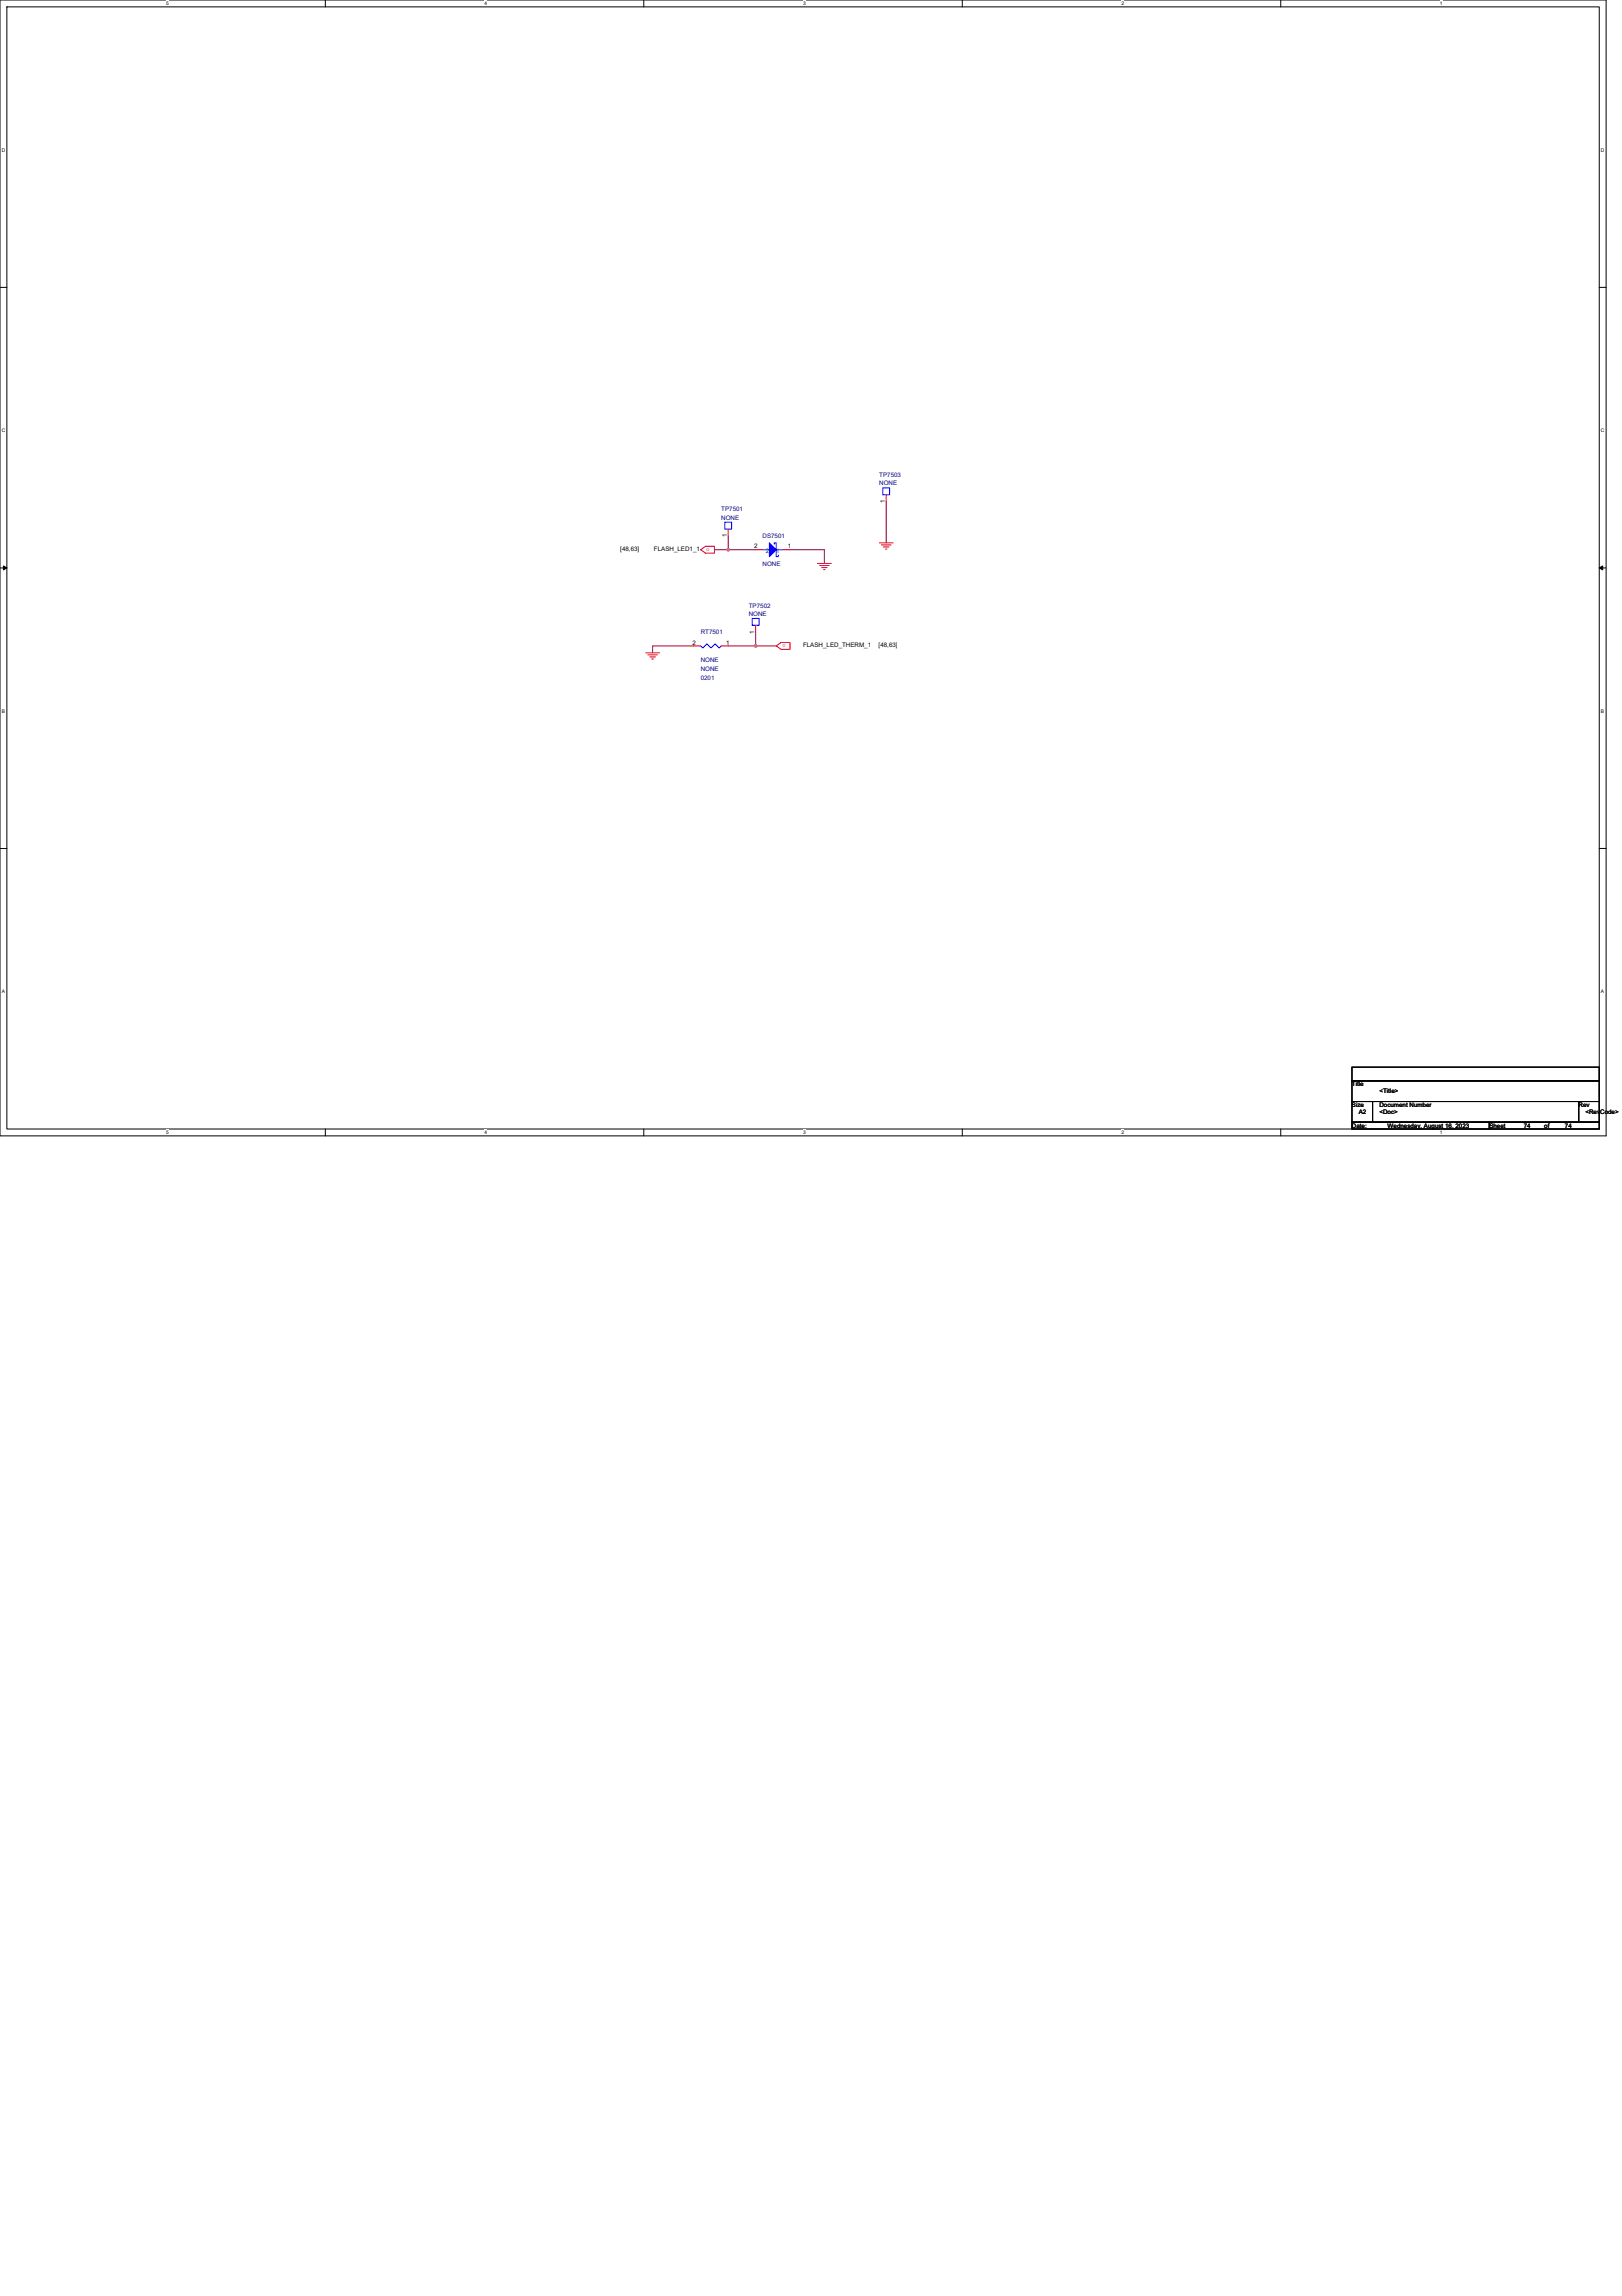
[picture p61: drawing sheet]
<svg xmlns="http://www.w3.org/2000/svg" width="210mm" height="297mm" viewBox="0 0 210 297" stroke-linecap="round" stroke-linejoin="round" font-family="sans-serif">
<defs><g id="words">
<g font-size=".8" fill="#000080">
<text x="113.8" y="61.7">TP7503</text>
<text x="113.8" y="62.8">NONE</text>
<text x="93.3" y="66.1">TP7501</text>
<text x="93.3" y="67.2">NONE</text>
<text x="98.7" y="69.6">DS7501</text>
<text x="98.7" y="73.3">NONE</text>
<text x="90.7" y="82.1">RT7501</text>
<text x="96.9" y="78.6">TP7502</text>
<text x="96.9" y="79.7">NONE</text>
<text x="90.7" y="85.7">NONE</text>
<text x="90.7" y="86.9">NONE</text>
<text x="90.7" y="88">0201</text>
</g>
<g font-size=".8">
<text x="114.5" y="65.1" transform="rotate(-90 114.5 65.1)">1</text>
<text x="80.3" y="71.3">[48,63]</text>
<text x="84.6" y="71.3">FLASH_LED1_1</text>
<text x="94" y="69.5" transform="rotate(-90 94 69.5)">1</text>
<text x="97.6" y="70.9">2</text>
<text x="102" y="70.9">1</text>
<text x="89.6" y="83.4">2</text>
<text x="94" y="83.4">1</text>
<text x="97.6" y="82" transform="rotate(-90 97.6 82)">1</text>
<text x="103.9" y="83.8">FLASH_LED_THERM_1</text>
<text x="113.7" y="83.8">[48,63]</text>
<text x="175" y="140.6">Title</text>
<text x="175" y="143.2">Size</text>
<text x="178.5" y="143.2">Document Number</text>
<text x="178.5" y="141.4">&lt;Title&gt;</text>
<text x="204.3" y="143.2">Rev</text>
<text x="175" y="145.9">Date:</text>
<text x="175.8" y="144.1">A2</text>
<text x="178.5" y="144.1">&lt;Doc&gt;</text>
<text x="179.6" y="145.9">Wednesday, August 16, 2023</text>
<text x="192.7" y="145.9">Sheet</text>
<text x="197.2" y="145.9">74</text>
<text x="199.8" y="145.9">of</text>
<text x="202.5" y="145.9">74</text>
<text x="205.2" y="144.1">&lt;RevCode&gt;</text>
</g>
<g font-size=".8" fill="#f00">
<text x="91.4" y="71.3">o</text>
<text x="101.7" y="83.3" transform="rotate(-180 101.7 83.3)">o</text>
</g>
<g font-size=".8" fill="#004080">
<text x="99.1" y="71.5">2</text>
<text x="100.5" y="71.5">1</text>
</g>
<g font-size=".6">
<text x="21.5" y=".7">5</text>
<text x="62.7" y=".7">4</text>
<text x="103.9" y=".7">3</text>
<text x="145.1" y=".7">2</text>
<text x="186.3" y=".7">1</text>
<text x=".2" y="19.6">D</text>
<text x="207.2" y="19.6">D</text>
<text x=".2" y="55.9">C</text>
<text x="207.2" y="55.9">C</text>
<text x=".2" y="92.2">B</text>
<text x="207.2" y="92.2">B</text>
<text x=".2" y="128.5">A</text>
<text x="207.2" y="128.5">A</text>
<text x="21.5" y="146.7">5</text>
<text x="62.7" y="146.7">4</text>
<text x="103.9" y="146.7">3</text>
<text x="145.1" y="146.7">2</text>
<text x="186.3" y="146.7">1</text>
</g>
</g></defs>
<path d="M0 0h207.8v147h-207.8zM.9 .9h206.1v145.2h-206.1z" fill="none" stroke="#000" stroke-width=".13"/>
<g fill="#fff">
<path d="M21.5 .1h.4v.7h-.4z"/>
<path d="M21.5 146.2h.4v.7h-.4z"/>
</g>
<path d="M42.1 0v.9M42.1 146.1v.9" fill="none" stroke="#000" stroke-width=".13"/>
<g fill="#fff">
<path d="M62.7 .1h.4v.7h-.4z"/>
<path d="M62.7 146.2h.4v.7h-.4z"/>
</g>
<path d="M83.3 0v.9M83.3 146.1v.9" fill="none" stroke="#000" stroke-width=".13"/>
<g fill="#fff">
<path d="M103.9 .1h.4v.7h-.4z"/>
<path d="M103.9 146.2h.4v.7h-.4z"/>
</g>
<path d="M124.5 0v.9M124.5 146.1v.9" fill="none" stroke="#000" stroke-width=".13"/>
<g fill="#fff">
<path d="M145.1 .1h.4v.7h-.4z"/>
<path d="M145.1 146.2h.4v.7h-.4z"/>
</g>
<path d="M165.7 0v.9M165.7 146.1v.9" fill="none" stroke="#000" stroke-width=".13"/>
<g fill="#fff">
<path d="M186.3 .1h.4v.7h-.4z"/>
<path d="M186.3 146.2h.4v.7h-.4z"/>
<path d="M.2 19h.5v.7h-.5z"/>
<path d="M207.2 19h.4v.7h-.4z"/>
<path d="M.2 55.3h.5v.7h-.5z"/>
<path d="M207.2 55.3h.4v.7h-.4z"/>
</g>
<path d="M0 37.2h.9M207 37.2h.8" fill="none" stroke="#000" stroke-width=".13"/>
<g fill="#fff">
<path d="M.2 91.6h.4v.7h-.4z"/>
<path d="M207.2 91.6h.4v.7h-.4z"/>
</g>
<path d="M0 73.5h.9M.4 73.2l.5 .3-.5 .2zM207 73.5l.4-.3v.5zM207 73.5h.8" fill="none" stroke="#000" stroke-width=".13"/>
<path d="M.4 73.2l.5 .3-.5 .2zM207 73.5l.4-.3v.5z" fill="#000"/>
<g fill="#fff">
<path d="M.2 127.9h.4v.7h-.4z"/>
<path d="M207.2 127.9h.4v.7h-.4z"/>
</g>
<path d="M0 109.8h.9M207 109.8h.8M175 138.1h32v1.7h-32zM175 139.8h32v2.7h-32zM175 142.5h2.6v2.7h-2.6zM175 145.2h17.7v.9h-17.7zM177.6 142.5h26.7v2.7h-26.7zM192.7 145.2h14.3v.9h-14.3zM204.3 142.5h2.7v2.7h-2.7z" fill="none" stroke="#000" stroke-width=".13"/>
<g fill="none" stroke="#f00" stroke-width=".13">
<path d="M90.7 71.1l.6-.4h1.2v.9h-1.2zM105.8 72.9h1.8M106.1 73.2h1.2M106.3 73.4h.7M106.6 73.7h.2M113.8 70.2h1.8M114.1 70.5h1.2M114.3 70.8h.7M114.6 71h.2M83.6 84.5h1.7M83.8 84.7h1.3M84.1 85h.7"/>
<path d="M84.4 85.3h.1M100.5 83.6l.6-.5h1.1v.9h-1.1z"/>
</g>
<path d="M99.6 70.2l.9 .9-.9 .9z" fill="#00f"/>
<path d="M93.8 67.6h.9v.9h-.9zM98.7 71.1h.9M99.6 70.2l.9 .9-.9 .9zM100.2 70.4v-.2h.3v1.8h.2v-.2M100.5 71.1h.8M114.2 63.1h.9v.9h-.9zM90.7 83.6l.2 .2 .6-.5 .5 .5 .5-.5 .6 .5 .2-.2M97.3 80h.9v.9h-.9z" fill="none" stroke="#00f" stroke-width=".13"/>
<path d="M94.2 68.5v.8M97.8 71.1h.9M101.3 71.1h.9M114.7 64v.9M89.8 83.6h.9M93.3 83.6h.9M97.8 80.9v.9" fill="none" stroke="#f00" stroke-width=".13"/>
<path d="M94.2 69.3v1.8h-1.7M114.7 64.9v5.3" fill="none" stroke="#800040" stroke-width=".13"/>
<circle cx="94.2" cy="71.1" r=".17" fill="#f0f"/>
<circle cx="94.2" cy="71.1" r=".17" fill="none" stroke="#f0f" stroke-width=".13"/>
<path d="M94.2 71.1h3.6M102.2 71.1h4.5v1.8M97.8 81.8v1.8" fill="none" stroke="#800040" stroke-width=".13"/>
<circle cx="97.8" cy="83.6" r=".17" fill="#f0f"/>
<circle cx="97.8" cy="83.6" r=".17" fill="none" stroke="#f0f" stroke-width=".13"/>
<path d="M89.8 83.6h-5.3v.9M94.2 83.6h6.3" fill="none" stroke="#800040" stroke-width=".13"/>
<circle cx="94.2" cy="71.1" r=".17" fill="#f0f"/>
<circle cx="94.2" cy="71.1" r=".17" fill="none" stroke="#f0f" stroke-width=".13"/>
<circle cx="97.8" cy="83.6" r=".17" fill="#f0f"/>
<circle cx="97.8" cy="83.6" r=".17" fill="none" stroke="#f0f" stroke-width=".13"/>
<use href="#words"/>
</svg>
